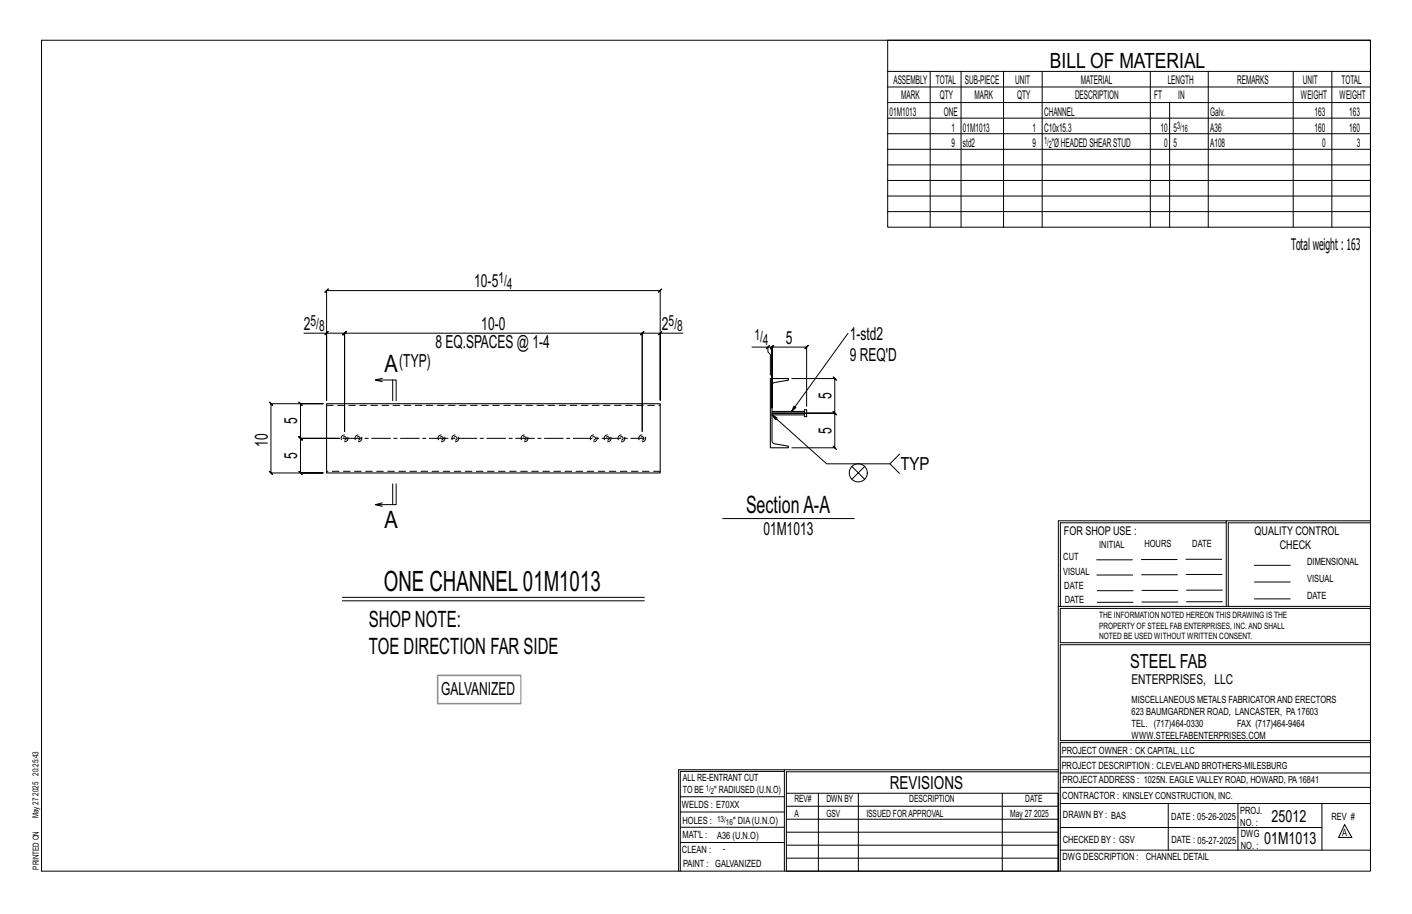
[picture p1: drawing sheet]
<svg xmlns="http://www.w3.org/2000/svg" width="432mm" height="279mm" viewBox="0 0 432 279" stroke-linecap="round" stroke-linejoin="round" font-family="sans-serif">
<defs><g id="words">
<text font-size="8.6" x="117.4" y="180.6">ONE CHANNEL01M1013</text>
<g font-size="7.3">
<text x="117.6" y="113.7">A</text>
<text x="117.6" y="161.5">A</text>
<text x="228.2" y="156.8">SectionA-A</text>
</g>
<g font-size="6.9">
<text x="112.8" y="191.8">SHOPNOTE:</text>
<text x="112.8" y="199.9">TOE DIRECTION FAR SIDE</text>
</g>
<text font-size="6.4" x="321.1" y="20.7">BILL OF MATERIAL</text>
<text font-size="5.9" x="345.6" y="204.1">STEEL FAB</text>
<g font-size="5.5">
<text x="145" y="87.8">10-5</text>
<text x="92.9" y="100.9">2</text>
<text x="147.2" y="100.9">10-0</text>
<text x="202.4" y="100.9">2</text>
<text x="133.1" y="106.4">8 EQ.SPACES @ 1-4</text>
<text x="240.4" y="105.1">5</text>
<text x="259.9" y="103.8">1-std2</text>
<text x="122.1" y="112.3">(TYP)</text>
<text x="259.9" y="110.3">9 REQ'D</text>
<text x="254.3" y="122" transform="rotate(-90 254.3 122)">5</text>
<text x="90.9" y="129.7" transform="rotate(-90 90.9 129.7)">5</text>
<text x="81.9" y="136.7" transform="rotate(-90 81.9 136.7)">10</text>
<text x="254.3" y="132.6" transform="rotate(-90 254.3 132.6)">5</text>
<text x="90.9" y="140.4" transform="rotate(-90 90.9 140.4)">5</text>
<text x="275.3" y="143.6">TYP</text>
<text x="233.4" y="163.5">01M1013</text>
<text x="134.9" y="212.6">GALVANIZED</text>
<text x="272.2" y="241.1">REVISIONS</text>
</g>
<g font-size="5.1">
<text x="388.9" y="251.3">25012</text>
<text x="386.6" y="258.1">01M1013</text>
</g>
<text font-size="4.9" x="394.8" y="76.4">Totalweight : 163</text>
<g font-size="4.7">
<text x="152.4" y="86.6">1/</text>
<text x="155" y="88.3">4</text>
<text x="95" y="99.6">5/</text>
<text x="97.6" y="101.3">8</text>
<text x="204.5" y="99.6">5/</text>
<text x="207.1" y="101.3">8</text>
<text x="230.7" y="103.9">1/</text>
<text x="233.3" y="105.5">4</text>
</g>
<text font-size="4.2" x="346" y="209.1">ENTERPRISES, LLC</text>
<g font-size="3.7">
<text x="273.2" y="25.6">ASSEMBLY</text>
<text x="286.2" y="25.6">TOTAL</text>
<text x="295.1" y="25.6">SUB-PIECE</text>
<text x="310.4" y="25.6">UNIT</text>
<text x="330.5" y="25.6">MATERIAL</text>
<text x="357.1" y="25.6">LENGTH</text>
<text x="378.3" y="25.6">REMARKS</text>
<text x="398.4" y="25.6">UNIT</text>
<text x="410.2" y="25.6">TOTAL</text>
<text x="272.1" y="35.5">01M1013</text>
<text x="275.6" y="30.4">MARK</text>
<text x="287.4" y="30.4">QTY</text>
<text x="288.6" y="35.5">ONE</text>
<text x="298" y="30.4">MARK</text>
<text x="311" y="30.4">QTY</text>
<text x="319.3" y="35.5">CHANNEL</text>
<text x="328.7" y="30.4">DESCRIPTION</text>
<text x="353" y="30.4">FT</text>
<text x="360.3" y="30.4">IN</text>
<text x="370.1" y="35.5">Galv.</text>
<text x="397.8" y="30.4">WEIGHT</text>
<text x="402" y="35.5">163</text>
<text x="409.6" y="30.4">WEIGHT</text>
<text x="412.6" y="35.5">163</text>
<text x="290.9" y="40.2">1</text>
<text x="294.5" y="40.2">01M1013</text>
<text x="315.8" y="40.2">1</text>
<text x="319.3" y="40.2">C10x15.3</text>
<text x="354.9" y="40.2">10</text>
<text x="358.9" y="40.2">5</text>
<text x="370.1" y="40.2">A36</text>
<text x="402" y="40.2">160</text>
<text x="412.6" y="40.2">160</text>
<text x="290.9" y="45">9</text>
<text x="294.5" y="45">std2</text>
<text x="315.8" y="45">9</text>
<text x="321.6" y="45">&quot;ØHEADEDSHEARSTUD</text>
<text x="356" y="45">0</text>
<text x="358.9" y="45">5</text>
<text x="370.1" y="45">A108</text>
<text x="404.3" y="45">0</text>
<text x="415" y="45">3</text>
<text x="325.3" y="163.4">FOR SHOP USE :</text>
<text x="383.7" y="163.4">QUALITY CONTROL</text>
<text x="391.4" y="167.8">CHECK</text>
</g>
<g font-size="3.1">
<text x="360" y="39.4">3/</text>
<text x="361.4" y="40.5">16</text>
<text x="319.3" y="44.1">1/</text>
<text x="320.7" y="45.3">2</text>
<text x="336.2" y="167.4">INITIAL</text>
<text x="350" y="167.1">HOURS</text>
<text x="364.6" y="167.2">DATE</text>
<text x="325.2" y="171.3">CUT</text>
<text x="399.8" y="172.8">DIMENSIONAL</text>
<text x="325.1" y="175.8">VISUAL</text>
<text x="399.8" y="177.9">VISUAL</text>
<text x="325.5" y="180">DATE</text>
<text x="325.7" y="184.4">DATE</text>
<text x="399.8" y="183.1">DATE</text>
<text x="346" y="215">MISCELLANEOUS METALS FABRICATORAND ERECTORS</text>
<text x="346" y="218.6">623 BAUMGARDNER ROAD, LANCASTER, PA17603</text>
<text x="346" y="225.8">WWW.STEELFABENTERPRISES.COM</text>
<text x="346" y="222.2">TEL. (717)464-0330</text>
<text x="378.3" y="222.2">FAX (717)464-9464</text>
<text x="324.7" y="230.5">PROJECT OWNER : CK CAPITAL, LLC</text>
<text x="208.8" y="238.8">ALL RE-ENTRANT CUT</text>
<text x="324.7" y="235.1">PROJECT DESCRIPTION : CLEVELAND BROTHERS-MILESBURG</text>
<text x="324.9" y="239.5">PROJECTADDRESS : 1025N. EAGLE VALLEY ROAD, HOWARD, PA16841</text>
<text x="208.8" y="242.5">TO BE</text>
<text x="218.4" y="242.5">&quot; RADIUSED (U.N.O)</text>
<text x="242.9" y="245.3">REV#</text>
<text x="252.7" y="245.3">DWN BY</text>
<text x="278.1" y="245.3">DESCRIPTION</text>
<text x="313.5" y="245.3">DATE</text>
<text x="324.9" y="244.2">CONTRACTOR : KINSLEY CONSTRUCTION, INC.</text>
<text x="208.5" y="247">WELDS : E70XX</text>
<text x="208.7" y="251.7">HOLES :</text>
<text x="224.2" y="251.8">&quot; DIA(U.N.O)</text>
<text x="242.9" y="249.9">A</text>
<text x="252.7" y="249.9">GSV</text>
<text x="264.9" y="249.9">ISSUED FORAPPROVAL</text>
<text x="309" y="249.9">May 27</text>
<text x="316.2" y="249.9">2025</text>
<text x="325.1" y="250">DRAWN BY : BAS</text>
<text x="358.2" y="250.5">DATE : 05-26-2025</text>
<text x="379.3" y="248.9">PROJ.</text>
<text x="407.2" y="250.5">REV #</text>
<text x="208.7" y="256.3">MAT'L :</text>
<text x="219.3" y="256.4">A36 (U.N.O)</text>
<text x="325" y="257.6">CHECKED BY : GSV</text>
<text x="358.3" y="257.7">DATE : 05-27-2025</text>
<text x="379.3" y="252.5">NO. :</text>
<text x="379.5" y="255.9">DWG</text>
<text x="410.5" y="255.5">A</text>
<text x="208.6" y="260.7">CLEAN :</text>
<text x="221.1" y="260.6">-</text>
<text x="324.9" y="262.9">DWG DESCRIPTION :</text>
<text x="350.4" y="263">CHANNEL DETAIL</text>
<text x="379.5" y="259.5">NO. :</text>
<text x="208.9" y="265">PAINT : GALVANIZED</text>
</g>
<g font-size="2.7">
<text x="336.1" y="189">THE INFORMATION NOTED HEREON THIS DRAWING IS THE</text>
<text x="336.1" y="195.4">NOTED BE USED WITHOUT WRITTEN CONSENT.</text>
<text x="336.1" y="192.2">PROPERTY OF STEEL FAB ENTERPRISES, INC.AND SHALL</text>
</g>
<g font-size="2.6">
<text x="215.9" y="241.8">1/</text>
<text x="217.4" y="242.7">2</text>
<text x="219.3" y="251.1">13/</text>
<text x="222" y="252.1">16</text>
</g>
<g font-size="2.5">
<text x="11.7" y="237.1" transform="rotate(-90 11.7 237.1)">20:25:43</text>
<text x="11.8" y="243.3" transform="rotate(-90 11.8 243.3)">2025</text>
<text x="11.8" y="250.1" transform="rotate(-90 11.8 250.1)">May 27</text>
<text x="11.9" y="265.8" transform="rotate(-90 11.9 265.8)">PRINTED ON</text>
</g>
</g></defs>
<g fill="none" stroke="#000" stroke-width=".31">
<path d="M12.7 12.3h406.4v254h-406.4zM271.5 12.3h147.6v57.2h-147.6zM271.5 21.8h147.6M271.5 26.6h147.6M271.5 31.4h147.6M271.5 36.1h147.6M284.5 21.8v47.7M293.9 21.8v47.7M306.9 21.8v47.7M318.7 21.8v47.7M351.8 21.8v47.7M357.7 31.4v38.1"/>
<path d="M369.5 21.8v47.7M395.5 21.8v47.7M407.3 21.8v47.7M271.5 40.9h147.6M271.5 45.6h147.6M271.5 50.4h147.6M271.5 55.2h147.6M271.5 59.9h147.6M271.5 64.7h147.6M92.9 101.9h7v20.5v-33.6l-.5 .5 1-1-.5 .5h102l-.5 .5 1-1-.5 .5v33.6v-20.5h6.9M99.4 102.4l1-1zM99.9 101.9h5.5l-.5 .5 1-1-.5 .5v30v-30l-.5 .5 1-1-.5 .5h91l-.5 .5 1-1-.5 .5v30v-30l-.5 .5 1-1-.5 .5h5.5"/>
<path d="M116.9 116.7l-2.1-.5h6.3v6.3M116.9 115.6l-2.1 .6M120.1 116.2v6.3M201.4 102.4l1-1zM229.9 106.1h4.9v1.5l.8 .8v6.3M234.8 106.1l-.5 .5 1-1zM234.8 106.1h1.3l-.5 .5 1-1-.5 .5v18.6v-18.6l-.5 .5 1-1-.5 .5h10.6l-.5 .5 1-1-.5 .5v18.1M242.1 115.7h13.2l-.5-.5 1 1-.5-.5v10.6l-.5-.5 1 1-.5-.5h-19.2h19.2l-.5-.5 1 1-.5-.5v10.6l-.5-.5 1 1-.5-.5h-13.2M259.3 101.9l-17.2 23.9 .7-1.7 .6 .5-1.3 1.2M82.4 122.9l.5 .5h15.9h-6.9l-.5-.5 1 1-.5-.5v10.6l-.5-.5 1 1-.5-.5h11.9h-11.9l-.5-.5 1 1-.5-.5v10.6l-.5-.5 1 1-.5-.5h6.9h-15.9l.5 .5-1-1 .5 .5v-21.2l.5 .5zM236.1 126.8l1 1.5 .5-.6-1.5-.9 16.7 15h19.3l3-2.9M116.9 153.7l-2.1 .6"/>
<path d="M120.1 147.9v6.4M121.1 147.9v6.4h-6.3l2.1 .5M221 158.5h40.2M260.5 142.6l2 1.9 1.9-1.9M260.5 146.5l2-2 1.9 2M272.1 141.8l3 2.9M375 159.8h-50.7v25.6M375 159.2h-51.3l-.1 107.1M419.1 159.2h-44.1v26.2M419.1 159.8h-43.5v25.6M335.4 171.1h10.9M335.4 175.8h11"/>
<path d="M349 171h11M349.1 175.7h11M362.7 171h10.9M362.7 175.6h11M383.6 172.8h11M383.6 177.9h11M104.7 182.6h92.4M104.7 183.7h92.4M323.7 185.4h95.4M335.5 184.1h11M335.5 180.6h11M349.2 184h11"/>
<path d="M349.2 180.5h11M362.9 180.4h10.9M362.9 184h10.9M383.6 183.1h11M419.1 186h-94.9v10.5h94.9M419.1 197.1h-94.9v29.3h94.9v.6h-94.9v39.3M239.9 235.8h-31.9v30.5M239.9 235.3h-32.4v31M323.6 235.3h-83.7v31M323.6 235.9h-83.1v6.6M324.2 236.3h94.9M324.2 231.4h94.9"/>
<path d="M208 252.9h31.9M208 257.5h31.9M208 243.6h31.9M208 248.2h31.9M240.5 242.5h83.1v23.8h-83.1zM240.5 258.4h83.1M240.5 254.4h83.1M240.5 250.4h83.1M240.5 246.5h83.1M250.3 242.5v23.8M262.5 242.5v23.8M306.5 242.5v23.8"/>
<path d="M324.2 253h80.1M324.2 245.6h94.9M324.2 259.9h94.9M324.2 240.7h94.9M357.3 245.6v14.3M378.6 245.6v14.3M404.3 245.6v14.3M411.2 252.1l2.2 3.9h-4zM240.5 262.3h83.1"/>
<circle cx="262.5" cy="144.5" r="2.77"/>
</g>
<path d="M133.8 206.5h25.5v8.6h-25.5z" fill="none" stroke="#f0f" stroke-width=".5"/>
<path d="M235.6 115.7h5.5v.5l-4.5 .8-.5 .8v17.3l.8 .6 4.2 .7v.5h-5.5zM99.9 123.4h102v21.2h-102zM236.1 125.8h9.9M236.1 126.8h9.9M246 125.2h.7v2.2h-.7z" fill="none" stroke="#000" stroke-width=".32"/>
<g fill="none" stroke="#000" stroke-width=".31" stroke-dasharray="2 1.4">
<path d="M99.9 123.9h102M201.9 144.1h-102"/>
<circle cx="105.4" cy="134" r="1.06"/>
<circle cx="105.4" cy="134" r=".53"/>
<circle cx="109.6" cy="134" r="1.06"/>
<circle cx="109.6" cy="134" r=".53"/>
<circle cx="135" cy="134" r="1.06"/>
<circle cx="135" cy="134" r=".53"/>
<circle cx="139.2" cy="134" r=".53"/>
<circle cx="139.2" cy="134" r="1.06"/>
<circle cx="160.4" cy="134" r=".53"/>
<circle cx="160.4" cy="134" r="1.06"/>
<circle cx="181.6" cy="134" r=".53"/>
<circle cx="181.6" cy="134" r="1.06"/>
<circle cx="185.8" cy="134" r=".53"/>
<circle cx="185.8" cy="134" r="1.06"/>
<circle cx="190" cy="134" r=".53"/>
<circle cx="190" cy="134" r="1.06"/>
<circle cx="196.4" cy="134" r=".53"/>
<circle cx="196.4" cy="134" r="1.06"/>
</g>
<path d="M104.8 134h92.1" fill="none" stroke="#000" stroke-width=".31" stroke-dasharray="5.8 1 1 1"/>
<use href="#words"/>
</svg>
